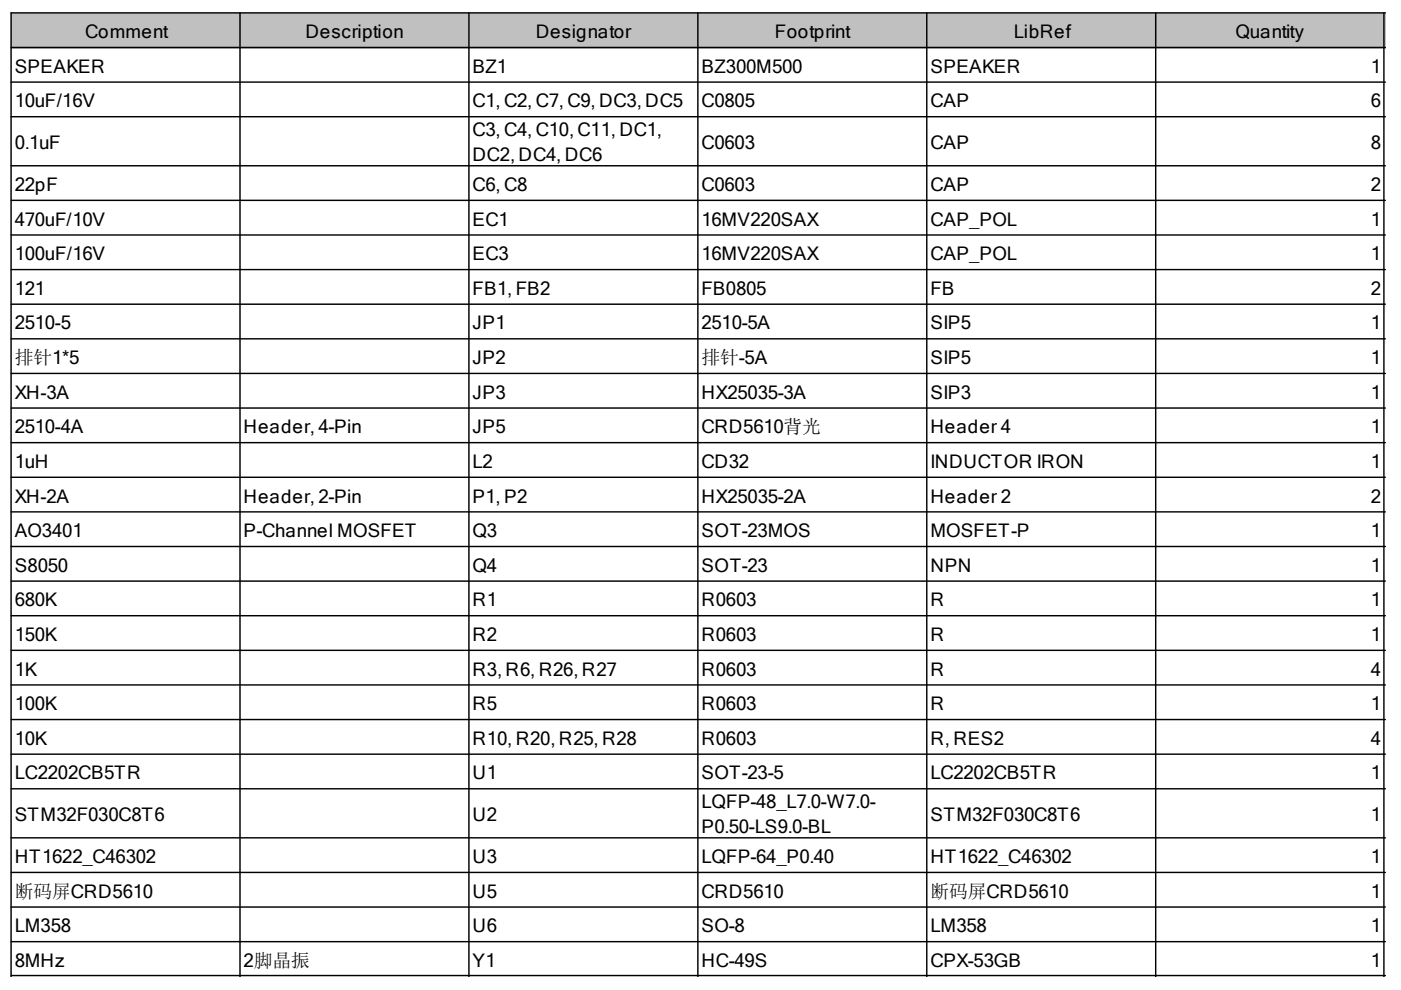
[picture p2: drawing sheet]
<svg xmlns="http://www.w3.org/2000/svg" width="297mm" height="210mm" viewBox="0 0 297 210" stroke-linecap="round" stroke-linejoin="round" font-family="sans-serif">
<defs><g id="words">
<g font-size="4">
<text x="18.1" y="8.1">Comment</text>
<text x="64.8" y="8.1">Description</text>
<text x="113.6" y="8.1">Designator</text>
<text x="164.3" y="8.1">Footprint</text>
<text x="215" y="8.1">LibRef</text>
<text x="262" y="8.1">Quantity</text>
<text x="3.1" y="15.4">SPEAKER</text>
<text x="100.2" y="15.4">BZ1</text>
<text x="148.7" y="15.4">BZ300M500</text>
<text x="197.3" y="15.4">SPEAKER</text>
<text x="290.7" y="15.4">1</text>
<text x="3.1" y="22.8">10uF/16V</text>
<text x="100.2" y="22.8">C1, C2, C7, C9, DC3, DC5</text>
<text x="148.7" y="22.8">C0805</text>
<text x="197.3" y="22.8">CAP</text>
<text x="290.7" y="22.8">6</text>
<text x="100.2" y="28.9">C3, C4, C10, C11, DC1,</text>
<text x="3.1" y="31.6">0.1uF</text>
<text x="100.2" y="34.1">DC2, DC4, DC6</text>
<text x="148.7" y="31.6">C0603</text>
<text x="197.3" y="31.6">CAP</text>
<text x="290.7" y="31.6">8</text>
<text x="3.1" y="40.5">22pF</text>
<text x="100.2" y="40.5">C6, C8</text>
<text x="148.7" y="40.5">C0603</text>
<text x="197.3" y="40.5">CAP</text>
<text x="290.7" y="40.5">2</text>
<text x="3.1" y="47.8">470uF/10V</text>
<text x="100.2" y="47.8">EC1</text>
<text x="148.7" y="47.8">16MV220SAX</text>
<text x="197.3" y="47.8">CAP_POL</text>
<text x="290.7" y="47.8">1</text>
<text x="3.1" y="55.2">100uF/16V</text>
<text x="100.2" y="55.2">EC3</text>
<text x="148.7" y="55.2">16MV220SAX</text>
<text x="197.3" y="55.2">CAP_POL</text>
<text x="290.7" y="55.2">1</text>
<text x="3.1" y="62.5">121</text>
<text x="100.2" y="62.5">FB1, FB2</text>
<text x="148.7" y="62.5">FB0805</text>
<text x="197.3" y="62.5">FB</text>
<text x="290.7" y="62.5">2</text>
<text x="3.1" y="69.8">2510-5</text>
<text x="100.2" y="69.8">JP1</text>
<text x="148.7" y="69.8">2510-5A</text>
<text x="197.3" y="69.8">SIP5</text>
<text x="290.7" y="69.8">1</text>
<text x="3.1" y="77.2">排针1*5</text>
<text x="100.2" y="77.2">JP2</text>
<text x="148.7" y="77.2">排针-5A</text>
<text x="197.3" y="77.2">SIP5</text>
<text x="290.7" y="77.2">1</text>
<text x="3.1" y="84.5">XH-3A</text>
<text x="100.2" y="84.5">JP3</text>
<text x="148.7" y="84.5">HX25035-3A</text>
<text x="197.3" y="84.5">SIP3</text>
<text x="290.7" y="84.5">1</text>
<text x="3.1" y="91.9">2510-4A</text>
<text x="51.6" y="91.9">Header, 4-Pin</text>
<text x="100.2" y="91.9">JP5</text>
<text x="148.7" y="91.9">CRD5610背光</text>
<text x="197.3" y="91.9">Header 4</text>
<text x="290.7" y="91.9">1</text>
<text x="3.1" y="99.2">1uH</text>
<text x="100.2" y="99.2">L2</text>
<text x="148.7" y="99.2">CD32</text>
<text x="197.3" y="99.2">INDUCTOR IRON</text>
<text x="290.7" y="99.2">1</text>
<text x="3.1" y="106.5">XH-2A</text>
<text x="51.6" y="106.5">Header, 2-Pin</text>
<text x="100.2" y="106.5">P1, P2</text>
<text x="148.7" y="106.5">HX25035-2A</text>
<text x="197.3" y="106.5">Header 2</text>
<text x="290.7" y="106.5">2</text>
<text x="3.1" y="113.9">AO3401</text>
<text x="51.6" y="113.9">P-Channel MOSFET</text>
<text x="100.2" y="113.9">Q3</text>
<text x="148.7" y="113.9">SOT-23MOS</text>
<text x="197.3" y="113.9">MOSFET-P</text>
<text x="290.7" y="113.9">1</text>
<text x="3.1" y="121.2">S8050</text>
<text x="100.2" y="121.2">Q4</text>
<text x="148.7" y="121.2">SOT-23</text>
<text x="197.3" y="121.2">NPN</text>
<text x="290.7" y="121.2">1</text>
<text x="3.1" y="128.6">680K</text>
<text x="100.2" y="128.6">R1</text>
<text x="148.7" y="128.6">R0603</text>
<text x="197.3" y="128.6">R</text>
<text x="290.7" y="128.6">1</text>
<text x="3.1" y="135.9">150K</text>
<text x="100.2" y="135.9">R2</text>
<text x="148.7" y="135.9">R0603</text>
<text x="197.3" y="135.9">R</text>
<text x="290.7" y="135.9">1</text>
<text x="3.1" y="143.2">1K</text>
<text x="100.2" y="143.2">R3, R6, R26, R27</text>
<text x="148.7" y="143.2">R0603</text>
<text x="197.3" y="143.2">R</text>
<text x="290.7" y="143.2">4</text>
<text x="3.1" y="150.6">100K</text>
<text x="100.2" y="150.6">R5</text>
<text x="148.7" y="150.6">R0603</text>
<text x="197.3" y="150.6">R</text>
<text x="290.7" y="150.6">1</text>
<text x="3.1" y="157.9">10K</text>
<text x="100.2" y="157.9">R10, R20, R25, R28</text>
<text x="148.7" y="157.9">R0603</text>
<text x="197.3" y="157.9">R, RES2</text>
<text x="290.7" y="157.9">4</text>
<text x="3.1" y="165.3">LC2202CB5TR</text>
<text x="100.2" y="165.3">U1</text>
<text x="148.7" y="165.3">SOT-23-5</text>
<text x="197.3" y="165.3">LC2202CB5TR</text>
<text x="290.7" y="165.3">1</text>
<text x="148.7" y="171.4">LQFP-48_L7.0-W7.0-</text>
<text x="3.1" y="174.1">STM32F030C8T6</text>
<text x="100.2" y="174.1">U2</text>
<text x="148.7" y="176.6">P0.50-LS9.0-BL</text>
<text x="197.3" y="174.1">STM32F030C8T6</text>
<text x="290.7" y="174.1">1</text>
<text x="3.1" y="183">HT1622_C46302</text>
<text x="100.2" y="183">U3</text>
<text x="148.7" y="183">LQFP-64_P0.40</text>
<text x="197.3" y="183">HT1622_C46302</text>
<text x="290.7" y="183">1</text>
<text x="3.1" y="190.3">断码屏CRD5610</text>
<text x="100.2" y="190.3">U5</text>
<text x="148.7" y="190.3">CRD5610</text>
<text x="197.3" y="190.3">断码屏CRD5610</text>
<text x="290.7" y="190.3">1</text>
<text x="3.1" y="197.7">LM358</text>
<text x="100.2" y="197.7">U6</text>
<text x="148.7" y="197.7">SO-8</text>
<text x="197.3" y="197.7">LM358</text>
<text x="290.7" y="197.7">1</text>
<text x="3.1" y="205">8MHz</text>
<text x="51.6" y="205">2脚晶振</text>
<text x="100.2" y="205">Y1</text>
<text x="148.7" y="205">HC-49S</text>
<text x="197.3" y="205">CPX-53GB</text>
<text x="290.7" y="205">1</text>
</g>
</g></defs>
<g fill="#c0c0c0">
<path d="M2.5 2.8h48.5v7.4h-48.5z" fill-rule="evenodd"/>
<path d="M50.7 2.8h48.9v7.4h-48.9z" fill-rule="evenodd"/>
<path d="M99.3 2.8h48.8v7.4h-48.8z" fill-rule="evenodd"/>
<path d="M147.8 2.8h48.8v7.4h-48.8z" fill-rule="evenodd"/>
<path d="M196.3 2.8h48.9v7.4h-48.9z" fill-rule="evenodd"/>
<path d="M244.9 2.8h48.8v7.4h-48.8z" fill-rule="evenodd"/>
</g>
<g fill="none" stroke="#000" stroke-width=".31">
<path d="M2.3 10.1h291.4M2.3 17.4h291.4M50.9 2.7v204.4M99.4 2.7v204.4M148 2.7v204.4M196.5 2.7v204.4M245 2.7v204.4M293.4 2.7v204.4M293.7 2.7h-291.4v204.4M2.3 24.7h291.4M2.3 35.1h291.4M2.3 42.5h291.4"/>
<path d="M2.3 49.8h291.4M2.3 57.2h291.4M2.3 64.5h291.4M2.3 71.8h291.4M2.3 79.2h291.4M2.3 86.5h291.4M2.3 93.9h291.4M2.3 101.2h291.4M2.3 108.5h291.4M2.3 115.9h291.4M2.3 123.2h291.4M2.3 130.5h291.4"/>
<path d="M2.3 137.9h291.4M2.3 145.2h291.4M2.3 152.6h291.4M2.3 159.9h291.4M2.3 167.2h291.4M2.3 177.6h291.4M2.3 185h291.4M2.3 192.3h291.4M2.3 199.7h291.4M2.3 206.8h291.4"/>
</g>
<use href="#words"/>
</svg>
